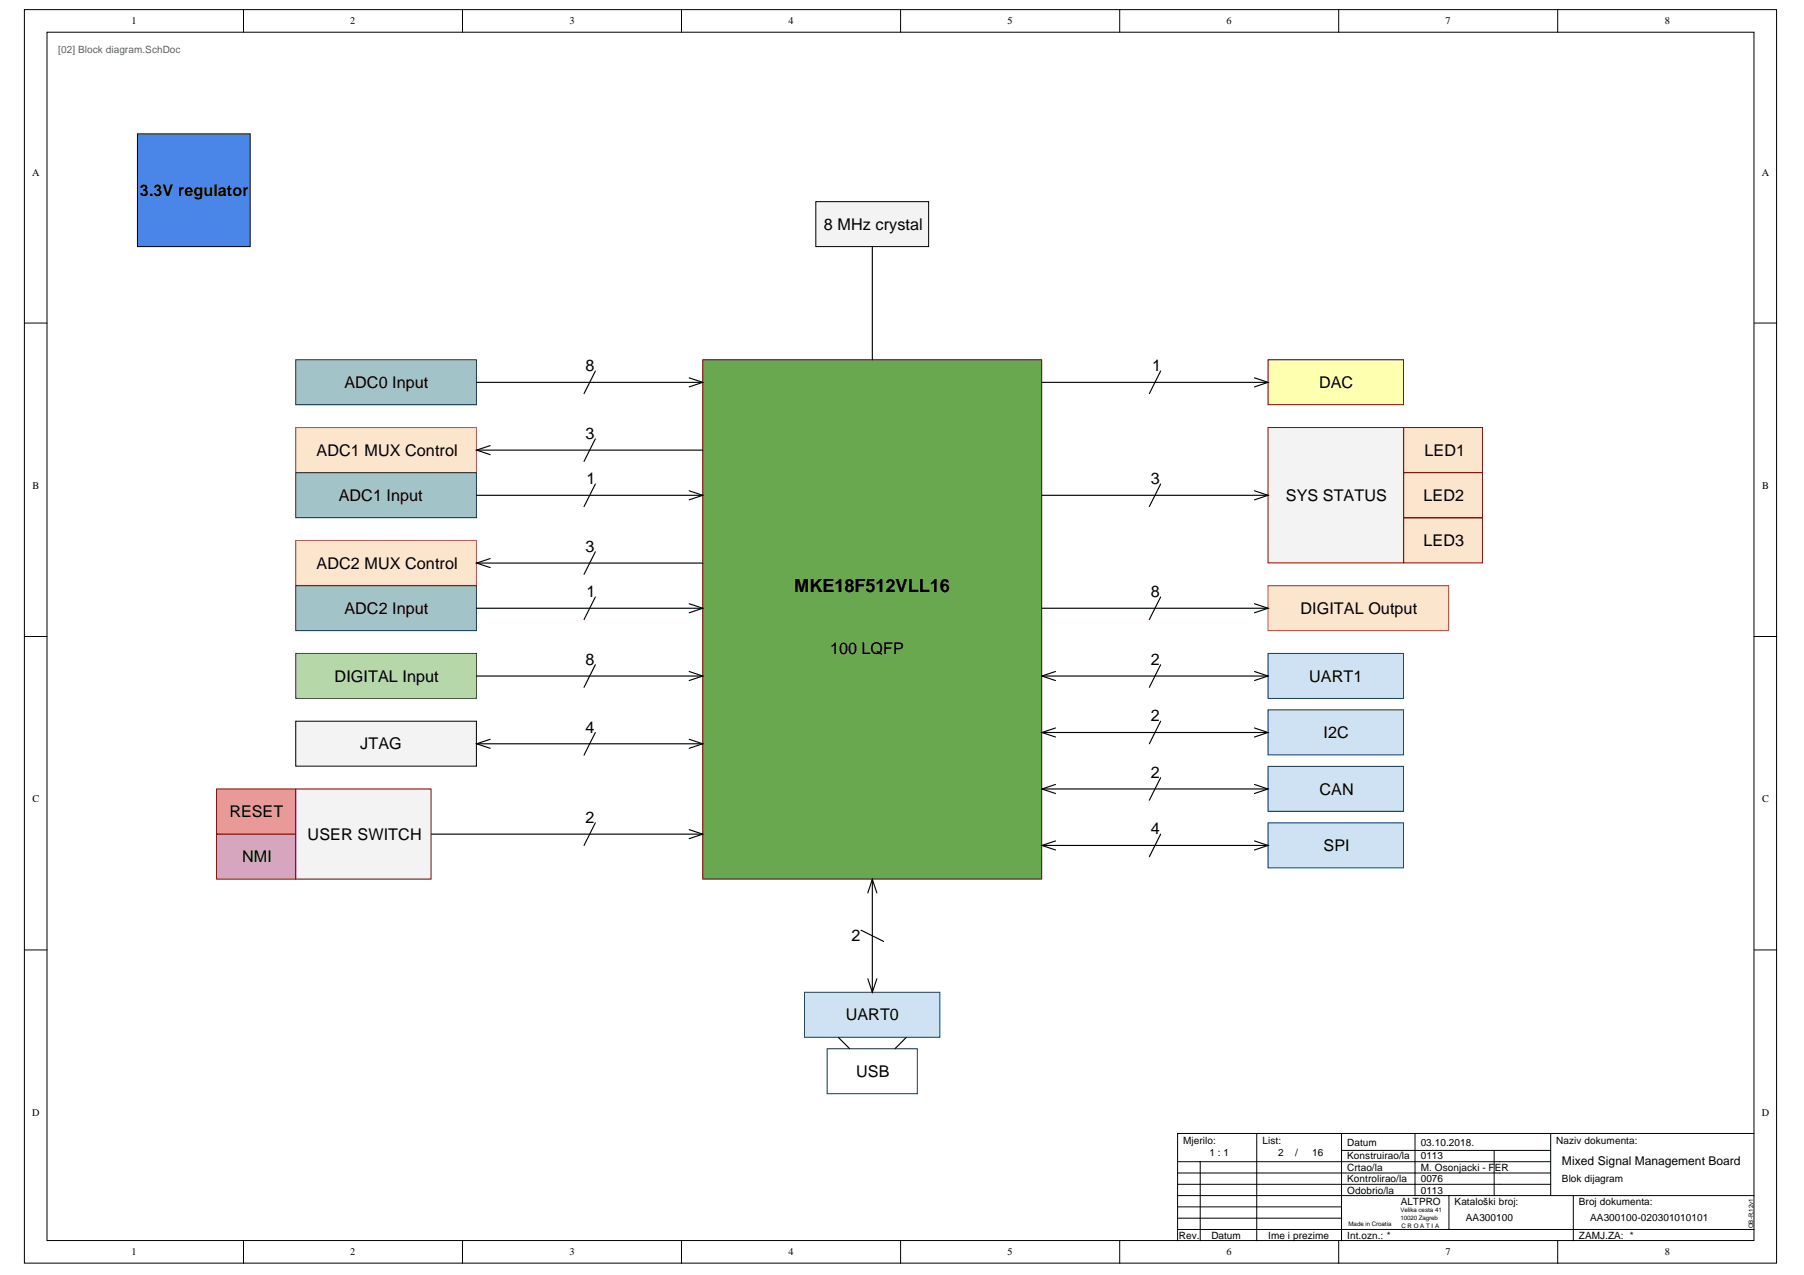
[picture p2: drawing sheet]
<svg xmlns="http://www.w3.org/2000/svg" width="297mm" height="210mm" viewBox="0 0 297 210" stroke-linecap="round" stroke-linejoin="round" font-family="sans-serif">
<defs><g id="words">
<text font-size="3" x="130.8" y="97.4">MKE18F512VLL16</text>
<g font-size="2.7">
<text x="23" y="32.3">3.3V regulator</text>
<text x="135.7" y="37.9">8 MHz crystal</text>
<text x="56.7" y="63.9">ADC0 Input</text>
<text x="96.4" y="61.1">8</text>
<text x="189.7" y="61.1">1</text>
<text x="217.2" y="63.9">DAC</text>
<text x="52.1" y="75">ADC1 MUX Control</text>
<text x="96.4" y="72.2">3</text>
<text x="234.6" y="75">LED1</text>
<text x="55.8" y="82.5">ADC1 Input</text>
<text x="96.6" y="79.7">1</text>
<text x="189.5" y="79.7">3</text>
<text x="211.7" y="82.5">SYS STATUS</text>
<text x="234.4" y="82.5">LED2</text>
<text x="234.4" y="89.9">LED3</text>
<text x="52.1" y="93.6">ADC2 MUX Control</text>
<text x="96.4" y="90.8">3</text>
<text x="56.7" y="101">ADC2 Input</text>
<text x="96.6" y="98.3">1</text>
<text x="189.5" y="98.3">8</text>
<text x="214.1" y="101">DIGITAL Output</text>
<text x="136.7" y="107.6">100 LQFP</text>
<text x="55.1" y="112.2">DIGITAL Input</text>
<text x="96.4" y="109.4">8</text>
<text x="189.5" y="109.4">2</text>
<text x="215.6" y="112.2">UART1</text>
<text x="189.5" y="118.7">2</text>
<text x="59.3" y="123.4">JTAG</text>
<text x="96.4" y="120.6">4</text>
<text x="217.9" y="121.5">I2C</text>
<text x="189.5" y="128">2</text>
<text x="217.3" y="130.8">CAN</text>
<text x="37.8" y="134.5">RESET</text>
<text x="96.4" y="135.5">2</text>
<text x="189.5" y="137.3">4</text>
<text x="39.9" y="142">NMI</text>
<text x="50.7" y="138.3">USER SWITCH</text>
<text x="217.9" y="140.1">SPI</text>
<text x="140.2" y="155">2</text>
<text x="139.2" y="168">UART0</text>
<text x="141" y="177.3">USB</text>
</g>
<text font-size="2" x="257.2" y="191.8">Mixed Signal Management Board</text>
<g font-size="1.7">
<text x="21.7" y="4">1</text>
<text x="57.7" y="4">2</text>
<text x="93.7" y="4">3</text>
<text x="129.8" y="4">4</text>
<text x="165.9" y="4">5</text>
<text x="202" y="4">6</text>
<text x="238" y="4">7</text>
<text x="274.1" y="4">8</text>
<text x="5.3" y="28.9">A</text>
<text x="290.1" y="28.9">A</text>
<text x="5.3" y="80.5">B</text>
<text x="290.1" y="80.5">B</text>
<text x="5.3" y="132.1">C</text>
<text x="290.1" y="132.1">C</text>
<text x="5.3" y="183.7">D</text>
<text x="290.1" y="183.7">D</text>
<text x="21.7" y="206.7">1</text>
<text x="57.7" y="206.7">2</text>
<text x="93.7" y="206.7">3</text>
<text x="129.8" y="206.7">4</text>
<text x="165.9" y="206.7">5</text>
<text x="202" y="206.7">6</text>
<text x="238" y="206.7">7</text>
<text x="274.1" y="206.7">8</text>
</g>
<text font-size="1.6" fill="#606060" x="9.6" y="8.7">[02] Block diagram.SchDoc</text>
<g font-size="1.6">
<text x="194.8" y="188.3">Mjerilo:</text>
<text x="199.1" y="190.3">1 : 1</text>
<text x="207.9" y="188.3">List:</text>
<text x="210.5" y="190.3">2</text>
<text x="213.2" y="190.3">/</text>
<text x="216" y="190.3">16</text>
<text x="221.8" y="188.7">Datum</text>
<text x="221.8" y="190.9">Konstruirao/la</text>
<text x="233.9" y="188.7">03.10.2018.</text>
<text x="233.9" y="190.9">0113</text>
<text x="256.3" y="188.3">Naziv dokumenta:</text>
<text x="221.8" y="192.7">Crtao/la</text>
<text x="221.8" y="194.6">Kontrolirao/la</text>
<text x="221.8" y="196.5">Odobrio/la</text>
<text x="233.9" y="194.6">0076</text>
<text x="233.9" y="192.7">M. Osonjacki - FER</text>
<text x="233.9" y="196.5">0113</text>
<text x="257.2" y="194.6">Blok dijagram</text>
<text x="194.1" y="203.9">Rev.</text>
<text x="199.5" y="203.9">Datum</text>
<text x="208.8" y="203.9">Ime i prezime</text>
<text x="221.8" y="203.9">Int.ozn.: *</text>
<text x="230.6" y="198.4">ALTPRO</text>
<text x="239.5" y="198.4">Kataloški broj:</text>
<text x="241.4" y="200.9">AA300100</text>
<text x="260" y="198.4">Broj dokumenta:</text>
<text x="260" y="203.9">ZAMJ.ZA: *</text>
<text x="261.8" y="200.9">AA300100-020301010101</text>
</g>
<g font-size="1">
<text x="222" y="201.8">Made in Croatia</text>
<text x="230.6" y="199.6">Velika cesta 41</text>
<text x="230.6" y="200.9">10020 Zagreb</text>
<text x="230.8" y="202.2">C R O A T I A</text>
<text x="288.6" y="202.2" transform="rotate(-90 288.6 202.2)">OB-R.12v1</text>
</g>
</g></defs>
<g fill="#fff" stroke="#000" stroke-width=".16">
<path d="M4 1.6h288.5v206.4h-288.5z"/>
<path d="M7.7 5.3h281.1v198.9h-281.1z"/>
</g>
<g fill="none" stroke="#000" stroke-width=".16">
<path d="M40.1 1.6v3.7M76.2 1.6v3.7M112.2 1.6v3.7M148.3 1.6v3.7M184.4 1.6v3.7M220.4 1.6v3.7M256.5 1.6v3.7M4 53.2h3.7M288.8 53.2h3.8M4 104.8h3.7M288.8 104.8h3.8M4 156.4h3.7"/>
<path d="M288.8 156.4h3.8M193.9 191.3h3.7v13M193.9 198.7h27M193.9 195h61.4M193.9 193.1h61.4M197.6 191.3h57.7M206.9 186.6v17.7M220.9 186.6v17.7M220.9 189.4h34.4M233 186.6v10.2h-39.1M233 196.8h55.8M238.6 196.8v5.6"/>
<path d="M246 189.4v7.4M255.3 186.6v10.2M259.1 196.8v7.5M288.8 186.6h-94.9v17.7M40.1 204.3v3.7M76.2 204.3v3.7M112.2 204.3v3.7M148.3 204.3v3.7M184.4 204.3v3.7M193.9 202.4h94.9M193.9 200.5h27M220.4 204.3v3.7"/>
<path d="M256.5 204.3v3.7"/>
</g>
<g fill="#fce5cd" stroke="#cc4125" stroke-width=".16">
<path d="M48.7 89h29.7v7.4h-29.7z"/>
<path d="M48.7 70.4h29.7v7.4h-29.7z"/>
</g>
<path d="M132.5 163.4h22.2v7.4h-22.2z" fill="#cfe2f3" stroke="#073763" stroke-width=".16"/>
<path d="M35.7 137.3h13v7.4h-13z" fill="#d5a6bd" stroke="#800000" stroke-width=".16"/>
<path d="M115.7 59.2h55.8v85.5h-55.8z" fill="#6aa84f" stroke="#800000" stroke-width=".16"/>
<g fill="#f3f3f3" stroke="#800000" stroke-width=".16">
<path d="M208.8 70.4h22.3v22.3h-22.3z"/>
<path d="M48.7 129.9h22.3v14.8h-22.3z"/>
</g>
<path d="M134.3 33.2h18.6v7.4h-18.6z" fill="#f3f3f3" stroke="#000" stroke-width=".16"/>
<g fill="#a2c4c9" stroke="#0c343d" stroke-width=".16">
<path d="M48.7 77.8h29.7v7.4h-29.7z"/>
<path d="M48.7 96.4h29.7v7.4h-29.7z"/>
<path d="M48.7 59.2h29.7v7.4h-29.7z"/>
</g>
<path d="M48.7 107.6h29.7v7.4h-29.7z" fill="#b6d7a8" stroke="#274e13" stroke-width=".16"/>
<g fill="#cfe2f3" stroke="#073763" stroke-width=".16">
<path d="M208.8 107.6h22.3v7.4h-22.3z"/>
<path d="M208.8 126.2h22.3v7.4h-22.3z"/>
</g>
<path d="M208.8 96.4h29.7v7.4h-29.7z" fill="#fce5cd" stroke="#cc4125" stroke-width=".16"/>
<path d="M22.6 22h18.6v18.6h-18.6z" fill="#4a86e8" stroke="#000" stroke-width=".16"/>
<path d="M208.8 135.5h22.3v7.4h-22.3z" fill="#cfe2f3" stroke="#073763" stroke-width=".16"/>
<path d="M208.8 59.2h22.3v7.4h-22.3z" fill="#ffffb0" stroke="#800000" stroke-width=".16"/>
<path d="M208.8 116.9h22.3v7.4h-22.3z" fill="#cfe2f3" stroke="#073763" stroke-width=".16"/>
<path d="M35.7 129.9h13v7.4h-13z" fill="#ea9999" stroke="#800000" stroke-width=".16"/>
<path d="M231.1 70.4h13v7.4h-13z" fill="#fce5cd" stroke="#800000" stroke-width=".16"/>
<path d="M231.1 77.8h13v7.4h-13z" fill="#ffffb0" stroke="#800000" stroke-width=".16"/>
<g fill="#fce5cd" stroke="#800000" stroke-width=".16">
<path d="M231.1 77.8h13v7.4h-13z"/>
<path d="M231.1 85.3h13v7.4h-13z"/>
</g>
<path d="M48.7 118.7h29.7v7.4h-29.7z" fill="#f3f3f3" stroke="#000" stroke-width=".16"/>
<path d="M136.2 172.7h14.8v7.4h-14.8z" fill="#fff" stroke="#073763" stroke-width=".16"/>
<g fill="none" stroke="#000" stroke-width=".19">
<path d="M143.6 40.6v18.6M78.5 62.9h37.2M78.5 74.1h37.2M80.7 73.4l-2.2 .7 2.2 .7M98 61.1l-1.8 3.7M98 72.2l-1.8 3.8M98 79.7l-1.8 3.7M113.5 62.2l2.2 .7-2.2 .8M171.6 62.9h37.2M191.1 79.7l-1.9 3.7M191.1 61.1l-1.9 3.7M206.6 62.2l2.2 .7-2.2 .8"/>
<path d="M78.5 81.5h37.2M78.5 92.7h37.2M80.7 92l-2.2 .7 2.2 .7M98 90.8l-1.8 3.8M98 98.3l-1.8 3.7M113.5 80.8l2.2 .7-2.2 .8M113.5 99.4l2.2 .7-2.2 .8M171.6 81.5h37.2M191.1 98.3l-1.9 3.7M206.6 80.8l2.2 .7-2.2 .8M206.6 99.4l2.2 .7-2.2 .8M78.5 100.1h37.2"/>
<path d="M78.5 111.3h37.2M98 109.4l-1.8 3.8M113.5 110.6l2.2 .7-2.2 .7M171.6 100.1h37.2M171.6 111.3h37.2M173.8 110.6l-2.2 .7 2.2 .7M173.8 119.8l-2.2 .8 2.2 .7M191.1 118.7l-1.9 3.8M191.1 109.4l-1.9 3.8M206.6 110.6l2.2 .7-2.2 .7M206.6 119.8l2.2 .8-2.2 .7M71 137.3h44.7"/>
<path d="M78.5 122.5h37.2M80.7 121.7l-2.2 .8 2.2 .7M98 120.6l-1.8 3.7M98 135.5l-1.8 3.7M113.5 136.6l2.2 .7-2.2 .8M113.5 121.7l2.2 .8-2.2 .7M171.6 120.6h37.2M171.6 129.9h37.2M171.6 139.2h37.2M173.8 129.1l-2.2 .8 2.2 .7M173.8 138.4l-2.2 .8 2.2 .7M191.1 137.3l-1.9 3.7"/>
<path d="M191.1 128l-1.9 3.7M206.6 129.1l2.2 .8-2.2 .7M206.6 138.4l2.2 .8-2.2 .7M141.8 153.1l3.7 1.9M142.9 147l.7-2.2 .8 2.2M143.6 144.8v18.6M138.1 170.8l1.8 1.9M142.9 161.1l.7 2.3 .8-2.3M149.2 170.8l-1.8 1.9"/>
</g>
<use href="#words"/>
</svg>
